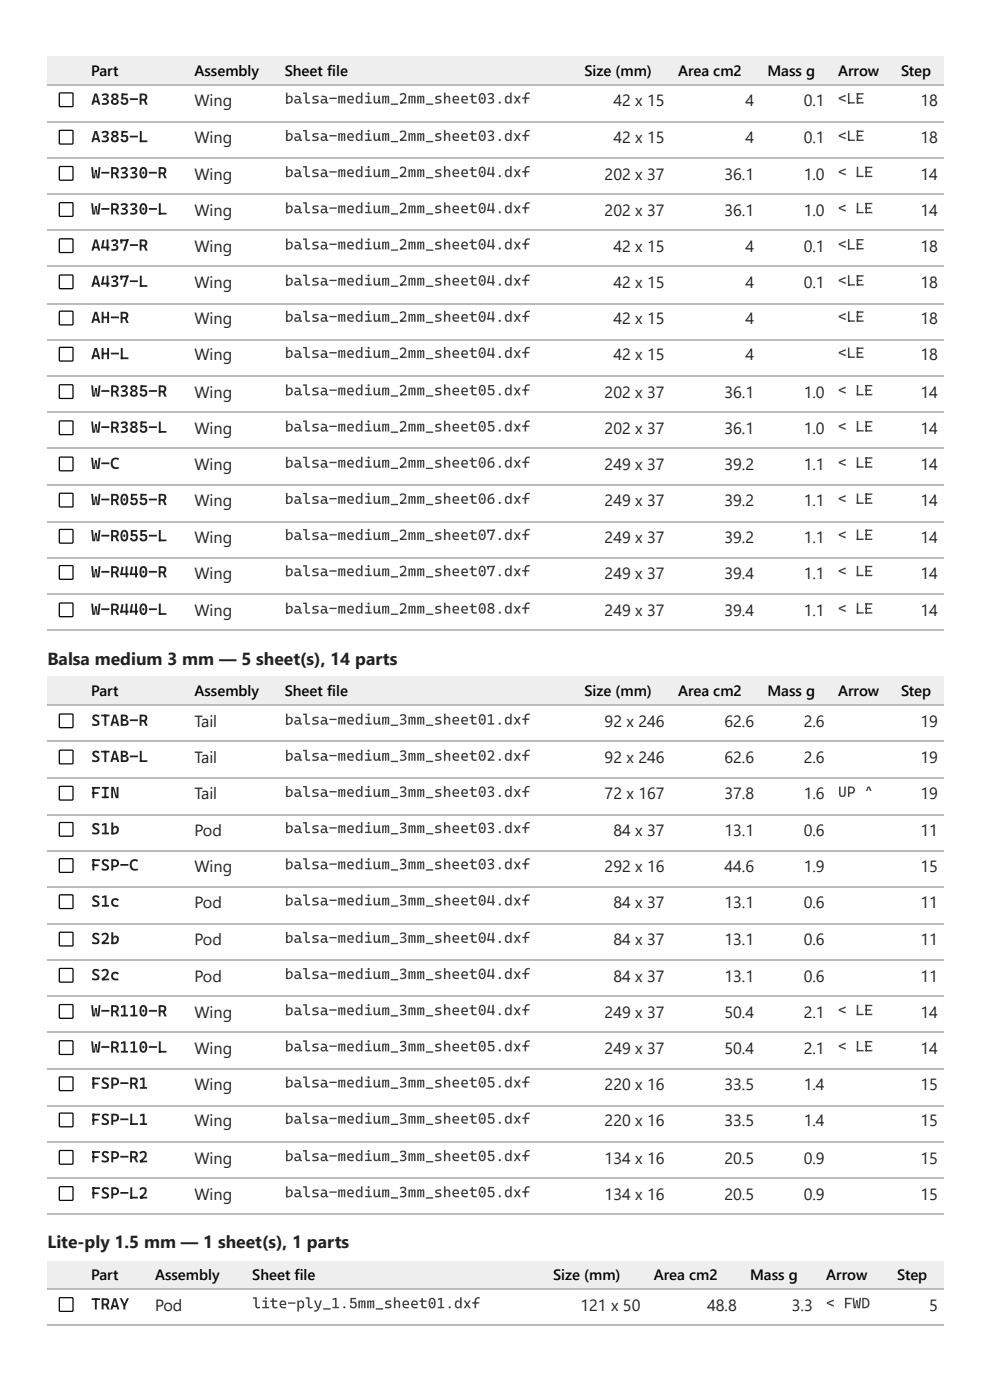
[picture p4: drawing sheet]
<svg xmlns="http://www.w3.org/2000/svg" width="210mm" height="297mm" viewBox="0 0 210 297" stroke-linecap="round" stroke-linejoin="round" font-family="sans-serif">
<defs><g id="words">
<g font-size="3.7" fill="#1f2328">
<text x="10.1" y="141">Balsa medium 3 mm — 5 sheet(s), 14 parts</text>
<text x="10.1" y="264.8">Lite-ply 1.5 mm — 1 sheet(s), 1 parts</text>
</g>
<g font-size="3.4" fill="#1f2328">
<text x="19.3" y="22.2">A385-R</text>
<text x="41.2" y="22.5">Wing</text>
<text x="130" y="22.5">42 x 15</text>
<text x="158" y="22.5">4</text>
<text x="170.4" y="22.5">0.1</text>
<text x="195.2" y="22.5">18</text>
<text x="19.3" y="30.2">A385-L</text>
<text x="41.2" y="30.4">Wing</text>
<text x="130" y="30.4">42 x 15</text>
<text x="158" y="30.4">4</text>
<text x="170.4" y="30.4">0.1</text>
<text x="195.2" y="30.4">18</text>
<text x="19.3" y="37.8">W-R330-R</text>
<text x="41.2" y="38.1">Wing</text>
<text x="128.2" y="38.1">202 x 37</text>
<text x="153.6" y="38.1">36.1</text>
<text x="170.4" y="38.1">1.0</text>
<text x="195.2" y="38.1">14</text>
<text x="19.3" y="45.5">W-R330-L</text>
<text x="41.2" y="45.8">Wing</text>
<text x="128.2" y="45.8">202 x 37</text>
<text x="153.6" y="45.8">36.1</text>
<text x="170.4" y="45.8">1.0</text>
<text x="195.2" y="45.8">14</text>
<text x="19.3" y="53.2">A437-R</text>
<text x="41.2" y="53.4">Wing</text>
<text x="130" y="53.4">42 x 15</text>
<text x="158" y="53.4">4</text>
<text x="170.4" y="53.4">0.1</text>
<text x="195.2" y="53.4">18</text>
<text x="19.3" y="60.9">A437-L</text>
<text x="41.2" y="61.1">Wing</text>
<text x="130" y="61.1">42 x 15</text>
<text x="158" y="61.1">4</text>
<text x="170.4" y="61.1">0.1</text>
<text x="195.2" y="61.1">18</text>
<text x="19.3" y="68.5">AH-R</text>
<text x="41.2" y="68.8">Wing</text>
<text x="130" y="68.8">42 x 15</text>
<text x="158" y="68.8">4</text>
<text x="195.2" y="68.8">18</text>
<text x="19.3" y="76.2">AH-L</text>
<text x="41.2" y="76.5">Wing</text>
<text x="130" y="76.5">42 x 15</text>
<text x="158" y="76.5">4</text>
<text x="195.2" y="76.5">18</text>
<text x="19.3" y="84.1">W-R385-R</text>
<text x="41.2" y="84.4">Wing</text>
<text x="128.2" y="84.4">202 x 37</text>
<text x="153.6" y="84.4">36.1</text>
<text x="170.4" y="84.4">1.0</text>
<text x="195.2" y="84.4">14</text>
<text x="19.3" y="91.8">W-R385-L</text>
<text x="41.2" y="92.1">Wing</text>
<text x="128.2" y="92.1">202 x 37</text>
<text x="153.6" y="92.1">36.1</text>
<text x="170.4" y="92.1">1.0</text>
<text x="195.2" y="92.1">14</text>
<text x="19.3" y="99.5">W-C</text>
<text x="41.2" y="99.7">Wing</text>
<text x="128.2" y="99.7">249 x 37</text>
<text x="153.6" y="99.7">39.2</text>
<text x="170.4" y="99.7">1.1</text>
<text x="195.2" y="99.7">14</text>
<text x="19.3" y="107.2">W-R055-R</text>
<text x="41.2" y="107.4">Wing</text>
<text x="128.2" y="107.4">249 x 37</text>
<text x="153.6" y="107.4">39.2</text>
<text x="170.4" y="107.4">1.1</text>
<text x="195.2" y="107.4">14</text>
<text x="19.3" y="114.8">W-R055-L</text>
<text x="41.2" y="115.1">Wing</text>
<text x="128.2" y="115.1">249 x 37</text>
<text x="153.6" y="115.1">39.2</text>
<text x="170.4" y="115.1">1.1</text>
<text x="195.2" y="115.1">14</text>
<text x="19.3" y="122.5">W-R440-R</text>
<text x="41.2" y="122.8">Wing</text>
<text x="128.2" y="122.8">249 x 37</text>
<text x="153.6" y="122.8">39.4</text>
<text x="170.4" y="122.8">1.1</text>
<text x="195.2" y="122.8">14</text>
<text x="19.3" y="130.4">W-R440-L</text>
<text x="41.2" y="130.7">Wing</text>
<text x="128.2" y="130.7">249 x 37</text>
<text x="153.6" y="130.7">39.4</text>
<text x="170.4" y="130.7">1.1</text>
<text x="195.2" y="130.7">14</text>
<text x="19.3" y="154">STAB-R</text>
<text x="41.2" y="154.3">Tail</text>
<text x="128.2" y="154.3">92 x 246</text>
<text x="153.6" y="154.3">62.6</text>
<text x="170.4" y="154.3">2.6</text>
<text x="195.2" y="154.3">19</text>
<text x="19.3" y="161.7">STAB-L</text>
<text x="41.2" y="161.9">Tail</text>
<text x="128.2" y="161.9">92 x 246</text>
<text x="153.6" y="161.9">62.6</text>
<text x="170.4" y="161.9">2.6</text>
<text x="195.2" y="161.9">19</text>
<text x="19.3" y="169.3">FIN</text>
<text x="41.2" y="169.6">Tail</text>
<text x="128.2" y="169.6">72 x 167</text>
<text x="153.6" y="169.6">37.8</text>
<text x="170.4" y="169.6">1.6</text>
<text x="195.2" y="169.6">19</text>
<text x="19.3" y="177">S1b</text>
<text x="41.2" y="177.3">Pod</text>
<text x="130" y="177.3">84 x 37</text>
<text x="153.6" y="177.3">13.1</text>
<text x="170.4" y="177.3">0.6</text>
<text x="195.2" y="177.3">11</text>
<text x="19.3" y="184.7">FSP-C</text>
<text x="41.2" y="184.9">Wing</text>
<text x="128.2" y="184.9">292 x 16</text>
<text x="153.6" y="184.9">44.6</text>
<text x="170.4" y="184.9">1.9</text>
<text x="195.2" y="184.9">15</text>
<text x="19.3" y="192.4">S1c</text>
<text x="41.2" y="192.6">Pod</text>
<text x="130" y="192.6">84 x 37</text>
<text x="153.6" y="192.6">13.1</text>
<text x="170.4" y="192.6">0.6</text>
<text x="195.2" y="192.6">11</text>
<text x="19.3" y="200.3">S2b</text>
<text x="41.2" y="200.6">Pod</text>
<text x="130" y="200.6">84 x 37</text>
<text x="153.6" y="200.6">13.1</text>
<text x="170.4" y="200.6">0.6</text>
<text x="195.2" y="200.6">11</text>
<text x="19.3" y="208">S2c</text>
<text x="41.2" y="208.2">Pod</text>
<text x="130" y="208.2">84 x 37</text>
<text x="153.6" y="208.2">13.1</text>
<text x="170.4" y="208.2">0.6</text>
<text x="195.2" y="208.2">11</text>
<text x="19.3" y="215.6">W-R110-R</text>
<text x="41.2" y="215.9">Wing</text>
<text x="128.2" y="215.9">249 x 37</text>
<text x="153.6" y="215.9">50.4</text>
<text x="170.4" y="215.9">2.1</text>
<text x="195.2" y="215.9">14</text>
<text x="19.3" y="223.3">W-R110-L</text>
<text x="41.2" y="223.6">Wing</text>
<text x="128.2" y="223.6">249 x 37</text>
<text x="153.6" y="223.6">50.4</text>
<text x="170.4" y="223.6">2.1</text>
<text x="195.2" y="223.6">14</text>
<text x="19.3" y="231">FSP-R1</text>
<text x="41.2" y="231.2">Wing</text>
<text x="128.2" y="231.2">220 x 16</text>
<text x="153.6" y="231.2">33.5</text>
<text x="170.4" y="231.2">1.4</text>
<text x="195.2" y="231.2">15</text>
<text x="19.3" y="238.7">FSP-L1</text>
<text x="41.2" y="238.9">Wing</text>
<text x="128.2" y="238.9">220 x 16</text>
<text x="153.6" y="238.9">33.5</text>
<text x="170.4" y="238.9">1.4</text>
<text x="195.2" y="238.9">15</text>
<text x="19.3" y="246.6">FSP-R2</text>
<text x="41.2" y="246.9">Wing</text>
<text x="128.2" y="246.9">134 x 16</text>
<text x="153.6" y="246.9">20.5</text>
<text x="170.4" y="246.9">0.9</text>
<text x="195.2" y="246.9">15</text>
<text x="19.3" y="254.3">FSP-L2</text>
<text x="41.2" y="254.5">Wing</text>
<text x="128.2" y="254.5">134 x 16</text>
<text x="153.6" y="254.5">20.5</text>
<text x="170.4" y="254.5">0.9</text>
<text x="195.2" y="254.5">15</text>
<text x="19.3" y="277.8">TRAY</text>
<text x="32.9" y="278.1">Pod</text>
<text x="123.1" y="278.1">121 x 50</text>
<text x="149.9" y="278.1">48.8</text>
<text x="167.9" y="278.1">3.3</text>
<text x="197" y="278.1">5</text>
</g>
<g font-size="3.2">
<text x="19.3" y="16.1">Part</text>
<text x="41.2" y="16.1">Assembly</text>
<text x="60.4" y="16.1">Sheet file</text>
<text x="123.9" y="16.1">Size (mm)</text>
<text x="143.7" y="16.1">Area cm2</text>
<text x="162.7" y="16.1">Mass g</text>
<text x="177.7" y="16.1">Arrow</text>
<text x="191" y="16.1">Step</text>
<text x="19.3" y="147.6">Part</text>
<text x="41.2" y="147.6">Assembly</text>
<text x="60.4" y="147.6">Sheet file</text>
<text x="123.9" y="147.6">Size (mm)</text>
<text x="143.7" y="147.6">Area cm2</text>
<text x="162.7" y="147.6">Mass g</text>
<text x="177.7" y="147.6">Arrow</text>
<text x="191" y="147.6">Step</text>
<text x="19.3" y="271.5">Part</text>
<text x="32.9" y="271.5">Assembly</text>
<text x="53.5" y="271.5">Sheet file</text>
<text x="117.3" y="271.5">Size (mm)</text>
<text x="138.6" y="271.5">Area cm2</text>
<text x="159" y="271.5">Mass g</text>
<text x="175.1" y="271.5">Arrow</text>
<text x="190.2" y="271.5">Step</text>
</g>
<g font-size="3.2" fill="#3d4248">
<text x="60.4" y="22">balsa-medium_2mm_sheet03.dxf</text>
<text x="177.7" y="22">&lt;LE</text>
<text x="60.4" y="29.9">balsa-medium_2mm_sheet03.dxf</text>
<text x="177.7" y="29.9">&lt;LE</text>
<text x="60.4" y="37.6">balsa-medium_2mm_sheet04.dxf</text>
<text x="177.7" y="37.6">&lt; LE</text>
<text x="60.4" y="45.2">balsa-medium_2mm_sheet04.dxf</text>
<text x="177.7" y="45.2">&lt; LE</text>
<text x="60.4" y="52.9">balsa-medium_2mm_sheet04.dxf</text>
<text x="177.7" y="52.9">&lt;LE</text>
<text x="60.4" y="60.6">balsa-medium_2mm_sheet04.dxf</text>
<text x="177.7" y="60.6">&lt;LE</text>
<text x="60.4" y="68.3">balsa-medium_2mm_sheet04.dxf</text>
<text x="177.7" y="68.3">&lt;LE</text>
<text x="60.4" y="75.9">balsa-medium_2mm_sheet04.dxf</text>
<text x="177.7" y="75.9">&lt;LE</text>
<text x="60.4" y="83.9">balsa-medium_2mm_sheet05.dxf</text>
<text x="177.7" y="83.9">&lt; LE</text>
<text x="60.4" y="91.5">balsa-medium_2mm_sheet05.dxf</text>
<text x="177.7" y="91.5">&lt; LE</text>
<text x="60.4" y="99.2">balsa-medium_2mm_sheet06.dxf</text>
<text x="177.7" y="99.2">&lt; LE</text>
<text x="60.4" y="106.9">balsa-medium_2mm_sheet06.dxf</text>
<text x="177.7" y="106.9">&lt; LE</text>
<text x="60.4" y="114.6">balsa-medium_2mm_sheet07.dxf</text>
<text x="177.7" y="114.6">&lt; LE</text>
<text x="60.4" y="122.2">balsa-medium_2mm_sheet07.dxf</text>
<text x="177.7" y="122.2">&lt; LE</text>
<text x="60.4" y="130.2">balsa-medium_2mm_sheet08.dxf</text>
<text x="177.7" y="130.2">&lt; LE</text>
<text x="60.4" y="153.7">balsa-medium_3mm_sheet01.dxf</text>
<text x="60.4" y="161.4">balsa-medium_3mm_sheet02.dxf</text>
<text x="60.4" y="169.1">balsa-medium_3mm_sheet03.dxf</text>
<text x="177.7" y="169.1">UP ^</text>
<text x="60.4" y="176.7">balsa-medium_3mm_sheet03.dxf</text>
<text x="60.4" y="184.4">balsa-medium_3mm_sheet03.dxf</text>
<text x="60.4" y="192.1">balsa-medium_3mm_sheet04.dxf</text>
<text x="60.4" y="200">balsa-medium_3mm_sheet04.dxf</text>
<text x="60.4" y="207.7">balsa-medium_3mm_sheet04.dxf</text>
<text x="60.4" y="215.4">balsa-medium_3mm_sheet04.dxf</text>
<text x="177.7" y="215.4">&lt; LE</text>
<text x="60.4" y="223">balsa-medium_3mm_sheet05.dxf</text>
<text x="177.7" y="223">&lt; LE</text>
<text x="60.4" y="230.7">balsa-medium_3mm_sheet05.dxf</text>
<text x="60.4" y="238.4">balsa-medium_3mm_sheet05.dxf</text>
<text x="60.4" y="246.3">balsa-medium_3mm_sheet05.dxf</text>
<text x="60.4" y="254">balsa-medium_3mm_sheet05.dxf</text>
<text x="53.5" y="277.5">lite-ply_1.5mm_sheet01.dxf</text>
<text x="175.1" y="277.5">&lt; FWD</text>
</g>
</g></defs>
<g fill="#eee">
<path d="M10.1 11.9h7.9v6.1h-7.9z"/>
<path d="M18 11.9h22v6.1h-22z"/>
<path d="M40 11.9h19v6.1h-19z"/>
<path d="M59 11.9h63.5v6.1h-63.5z"/>
<path d="M122.5 11.9h19.8v6.1h-19.8z"/>
<path d="M142.3 11.9h19.1v6.1h-19.1z"/>
<path d="M161.4 11.9h14.8v6.1h-14.8z"/>
<path d="M176.2 11.9h13.5v6.1h-13.5z"/>
<path d="M189.7 11.9h10.4v6.1h-10.4z"/>
</g>
<g fill="none" stroke="#bbb" stroke-width=".26">
<path d="M10.1 18.1h190M10.1 25.8h190M10.1 33.5h190M10.1 41.1h190M10.1 48.8h190M10.1 56.5h190M10.1 64.4h190M10.1 72.1h190M10.1 79.8h190M10.1 87.4h190M10.1 95.1h190M10.1 102.8h190"/>
<path d="M10.1 110.7h190M10.1 118.4h190M10.1 126.1h190M10.1 133.7h190"/>
</g>
<g fill="#eee">
<path d="M10.1 143.4h7.9v6.4h-7.9z"/>
<path d="M18 143.4h22v6.4h-22z"/>
<path d="M40 143.4h19v6.4h-19z"/>
<path d="M59 143.4h63.5v6.4h-63.5z"/>
<path d="M122.5 143.4h19.8v6.4h-19.8z"/>
<path d="M142.3 143.4h19.1v6.4h-19.1z"/>
<path d="M161.4 143.4h14.8v6.4h-14.8z"/>
<path d="M176.2 143.4h13.5v6.4h-13.5z"/>
<path d="M189.7 143.4h10.4v6.4h-10.4z"/>
</g>
<g fill="none" stroke="#bbb" stroke-width=".26">
<path d="M10.1 149.6h190M10.1 157.3h190M10.1 165h190M10.1 172.9h190M10.1 180.6h190M10.1 188.3h190M10.1 195.9h190M10.1 203.6h190M10.1 211.3h190M10.1 218.9h190M10.1 226.9h190M10.1 234.6h190"/>
<path d="M10.1 242.2h190M10.1 249.9h190M10.1 257.6h190"/>
</g>
<g fill="#eee">
<path d="M10.1 267.5h7.9v6.1h-7.9z"/>
<path d="M18 267.5h13.5v6.1h-13.5z"/>
<path d="M31.5 267.5h20.6v6.1h-20.6z"/>
<path d="M52.1 267.5h63.8v6.1h-63.8z"/>
<path d="M115.9 267.5h21.4v6.1h-21.4z"/>
<path d="M137.3 267.5h20.4v6.1h-20.4z"/>
<path d="M157.7 267.5h16.1v6.1h-16.1z"/>
<path d="M173.8 267.5h15.1v6.1h-15.1z"/>
<path d="M188.9 267.5h11.2v6.1h-11.2z"/>
</g>
<path d="M10.1 273.4h190M10.1 281.1h190" fill="none" stroke="#bbb" stroke-width=".26"/>
<g fill="none" stroke="#000" stroke-width=".26">
<path d="M12.6 19.8h2.8v2.8h-2.8zM12.6 27.7h2.8v2.8h-2.8zM12.6 35.4h2.8v2.8h-2.8zM12.6 43.1h2.8v2.7h-2.8zM12.6 50.7h2.8v2.8h-2.8zM12.6 58.4h2.8v2.8h-2.8zM12.6 66.1h2.8v2.8h-2.8zM12.6 73.8h2.8v2.7h-2.8zM12.6 81.7h2.8v2.8h-2.8zM12.6 89.4h2.8v2.7h-2.8zM12.6 97h2.8v2.8h-2.8zM12.6 104.7h2.8v2.8h-2.8z"/>
<path d="M12.6 112.4h2.8v2.8h-2.8zM12.6 120.1h2.8v2.7h-2.8zM12.6 128h2.8v2.8h-2.8zM12.6 151.5h2.8v2.8h-2.8zM12.6 159.2h2.8v2.8h-2.8zM12.6 166.9h2.8v2.8h-2.8zM12.6 174.6h2.8v2.7h-2.8zM12.6 182.2h2.8v2.8h-2.8zM12.6 189.9h2.8v2.8h-2.8zM12.6 197.8h2.8v2.8h-2.8zM12.6 205.5h2.8v2.8h-2.8zM12.6 213.2h2.8v2.8h-2.8z"/>
<path d="M12.6 220.9h2.8v2.7h-2.8zM12.6 228.5h2.8v2.8h-2.8zM12.6 236.2h2.8v2.8h-2.8zM12.6 244.1h2.8v2.8h-2.8zM12.6 251.8h2.8v2.8h-2.8zM12.6 275.4h2.8v2.7h-2.8z"/>
</g>
<use href="#words"/>
</svg>
